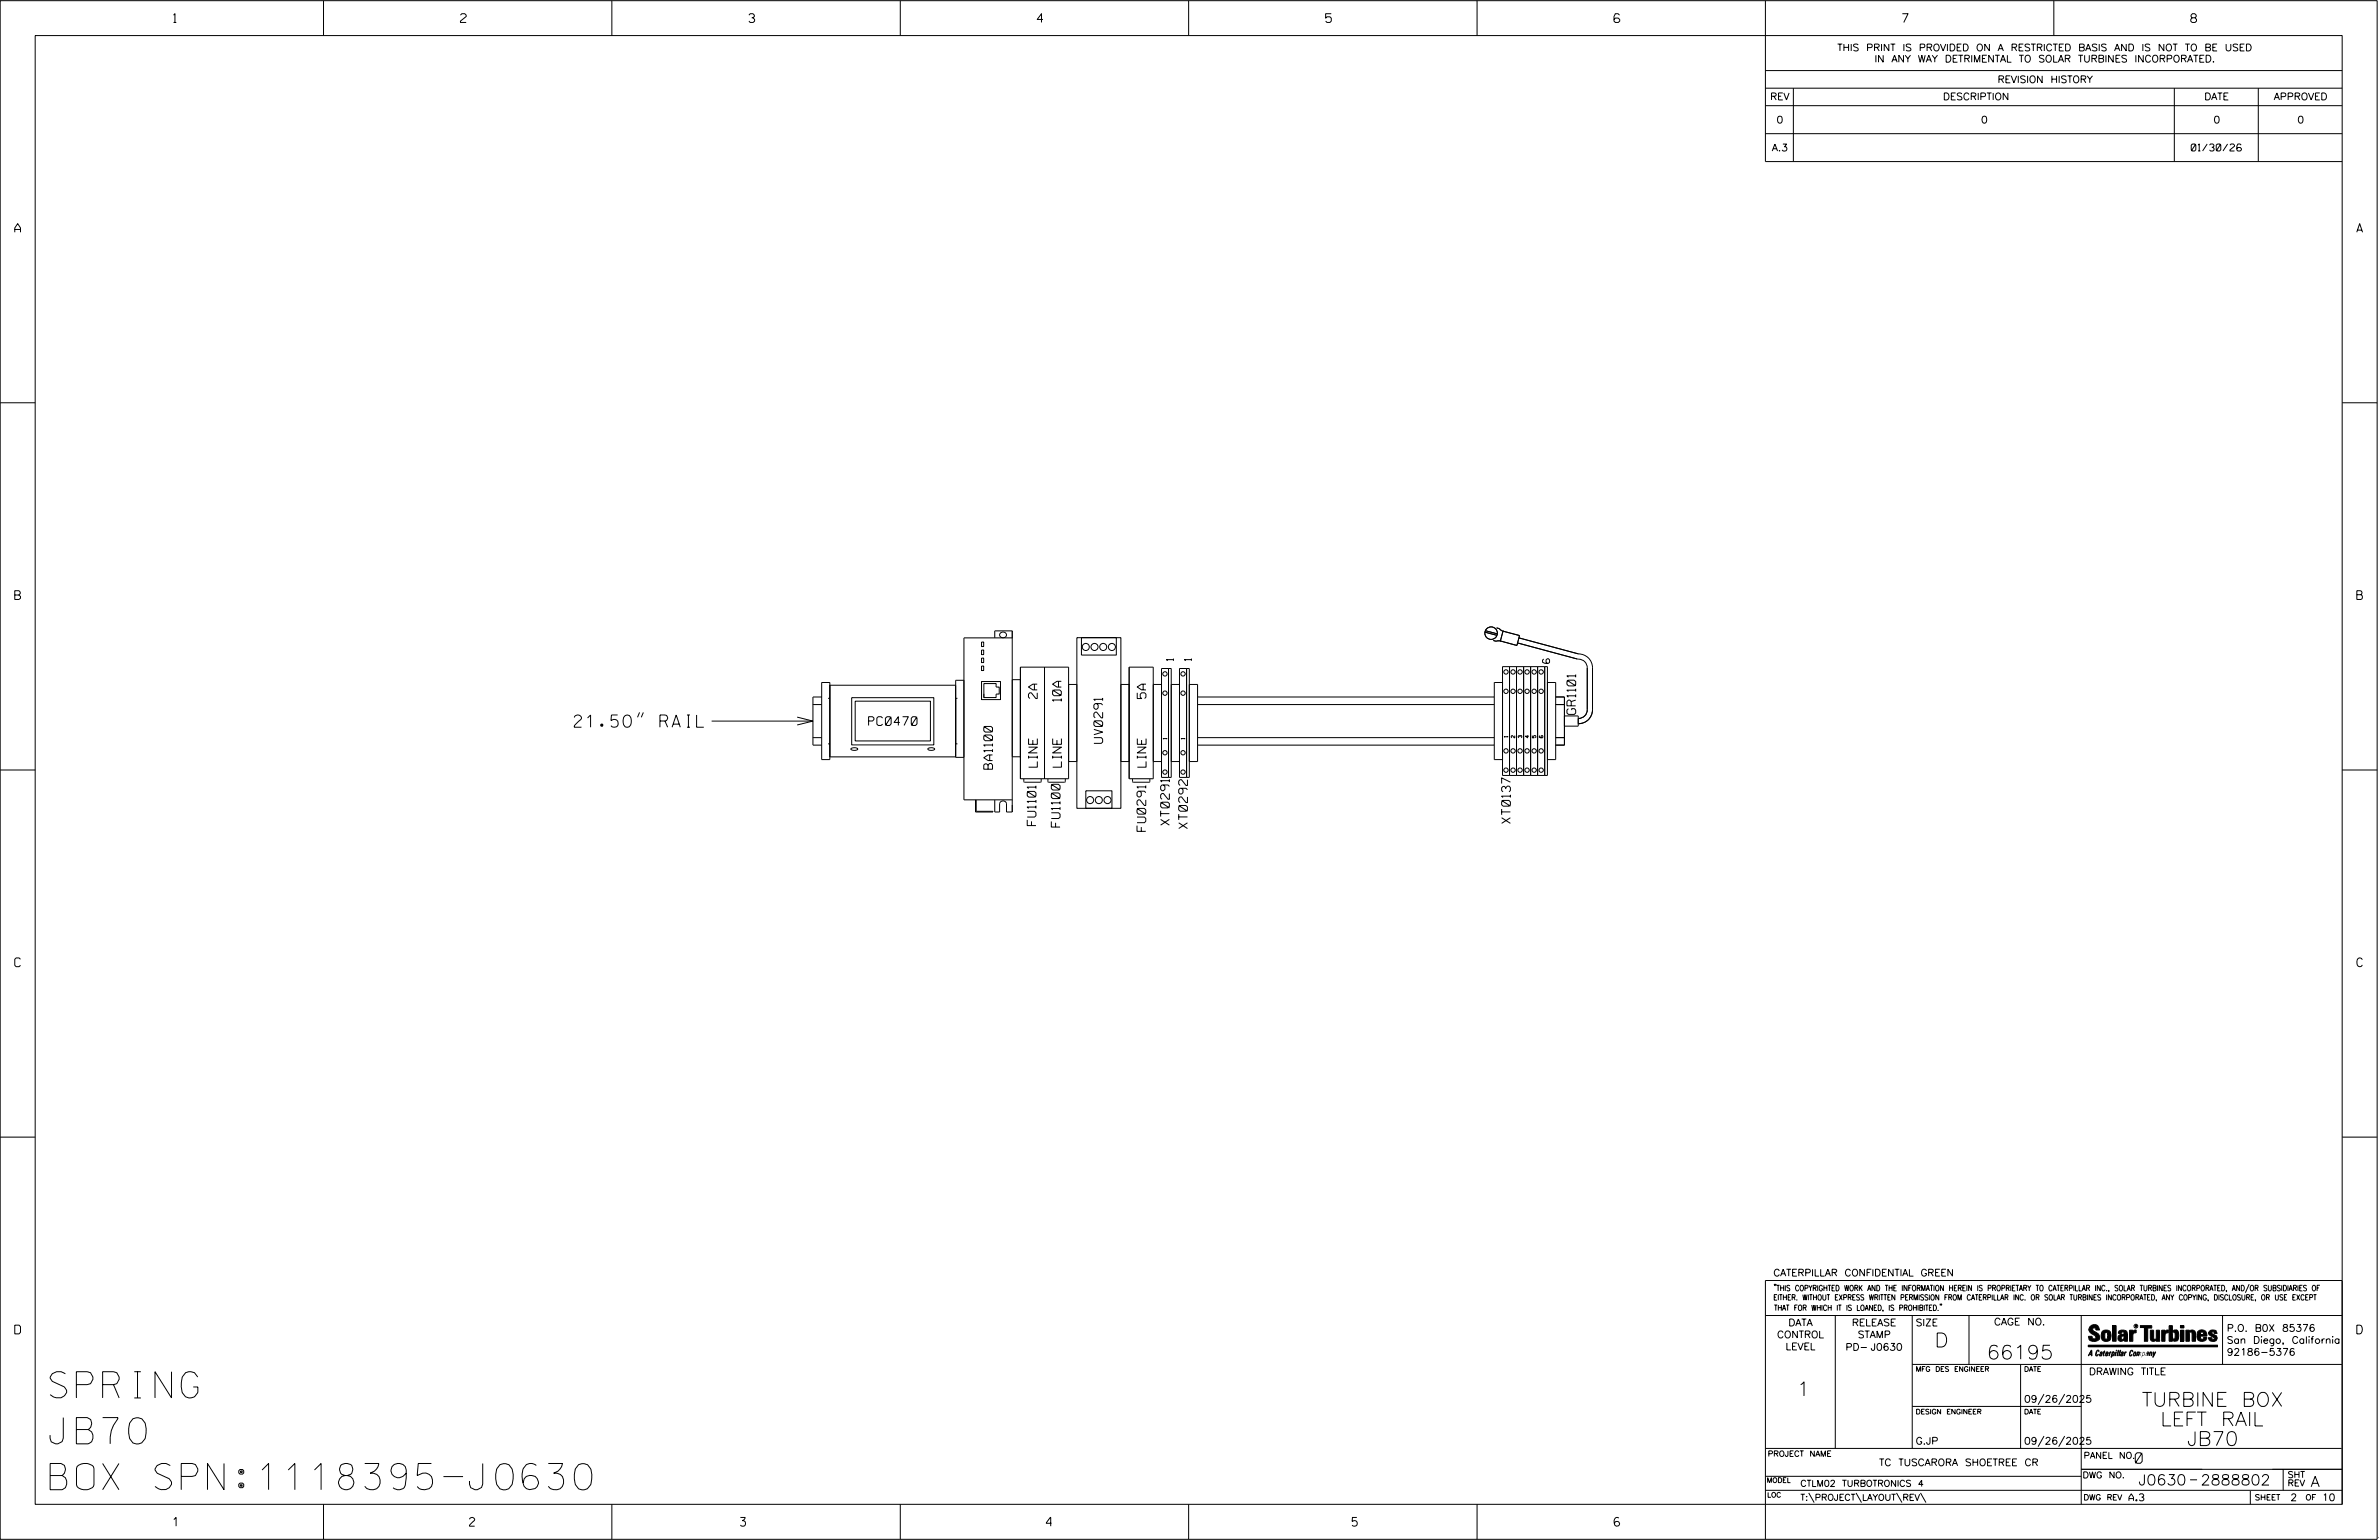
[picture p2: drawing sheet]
<svg xmlns="http://www.w3.org/2000/svg" width="864mm" height="559mm" viewBox="0 0 864 559" stroke-linecap="round" stroke-linejoin="round" font-family="sans-serif">
<defs><g id="words">
<g font-size="9.5">
<text x="18.2" y="507.2">SPRING</text>
<text x="18.2" y="523.9">JB70</text>
<text x="18.2" y="540.6">BOX SPN:1118395-J0630</text>
</g>
<g font-size="5.1">
<text x="702.3" y="488.8">D</text>
<text x="721.2" y="493.2">66195</text>
<text x="652.2" y="506.5">1</text>
<text x="777.5" y="510.3">TURBINE BOX</text>
<text x="784.3" y="517.4">LEFT RAIL</text>
<text x="793.9" y="524.5">JB70</text>
</g>
<text font-size="4.4" x="208.5" y="263.9">21.50&quot; RAIL</text>
<g font-size="3.8">
<text x="775.1" y="531">0</text>
<text x="776.3" y="538.9">J0630</text>
<text x="798.8" y="538.9">2888802</text>
<text x="838.8" y="539.5">A</text>
</g>
<g font-size="3.2">
<text x="63" y="8.2">1</text>
<text x="167.2" y="8.2">2</text>
<text x="271.8" y="8.2">3</text>
<text x="376.5" y="8.2">4</text>
<text x="481.2" y="8.2">5</text>
<text x="690.6" y="8.2">7</text>
<text x="795.3" y="8.2">8</text>
<text x="5.4" y="84.3">A</text>
<text x="855.5" y="84.3">A</text>
<text x="5.4" y="217.5">B</text>
<text x="855.6" y="217.5">B</text>
<text x="376.5" y="253.5" transform="rotate(-90 376.5 253.5)">2A</text>
<text x="385.3" y="254.5" transform="rotate(-90 385.3 254.5)">10A</text>
<text x="416" y="253.5" transform="rotate(-90 416 253.5)">5A</text>
<text x="315.3" y="263.2">PC0470</text>
<text x="572" y="259.2" transform="rotate(-90 572 259.2)">GR1101</text>
<text x="400.3" y="269.7" transform="rotate(-90 400.3 269.7)">UV0291</text>
<text x="360.3" y="279.1" transform="rotate(-90 360.3 279.1)">BA1100</text>
<text x="376.6" y="278.4" transform="rotate(-90 376.6 278.4)">LINE</text>
<text x="385.3" y="278.4" transform="rotate(-90 385.3 278.4)">LINE</text>
<text x="416" y="278.4" transform="rotate(-90 416 278.4)">LINE</text>
<text x="376.1" y="299.6" transform="rotate(-90 376.1 299.6)">FU1101</text>
<text x="424.5" y="299.4" transform="rotate(-90 424.5 299.4)">XT0291</text>
<text x="548.3" y="298.8" transform="rotate(-90 548.3 298.8)">XT0137</text>
<text x="384.8" y="300.1" transform="rotate(-90 384.8 300.1)">FU1100</text>
<text x="415.9" y="301.7" transform="rotate(-90 415.9 301.7)">FU0291</text>
<text x="431" y="300.6" transform="rotate(-90 431 300.6)">XT0292</text>
<text x="5.4" y="350.8">C</text>
<text x="855.6" y="350.8">C</text>
<text x="5.4" y="484">D</text>
<text x="855.6" y="484">D</text>
<text x="62.8" y="553.8">1</text>
<text x="170.4" y="553.8">2</text>
<text x="268.8" y="553.8">3</text>
<text x="379.8" y="553.8">4</text>
<text x="490.8" y="553.8">5</text>
<text x="585.9" y="553.8">6</text>
</g>
<g font-size="2.5">
<text x="666.9" y="18.5">THIS PRINT IS PROVIDED ON A RESTRICTED BASIS AND IS NOT TO BE USED</text>
<text x="680.5" y="22.6">IN ANY WAY DETRIMENTAL TO SOLAR TURBINES INCORPORATED.</text>
<text x="725.1" y="30">REVISION HISTORY</text>
<text x="642.6" y="36.3">REV</text>
<text x="705.3" y="36.3">DESCRIPTION</text>
<text x="800.2" y="36.3">DATE</text>
<text x="825.4" y="36.3">APPROVED</text>
<text x="644.9" y="44.7">0</text>
<text x="719.1" y="44.7">0</text>
<text x="803.5" y="44.7">0</text>
<text x="834" y="44.7">0</text>
<text x="643.2" y="54.8">A.3</text>
<text x="795.4" y="54.8">01/30/26</text>
<text x="426" y="239.8" transform="rotate(-90 426 239.8)">1</text>
<text x="432.5" y="239.8" transform="rotate(-90 432.5 239.8)">1</text>
<text x="643.8" y="463">CATERPILLAR CONFIDENTIAL GREEN</text>
<text x="645.1" y="485.5">CONTROL</text>
<text x="649.2" y="481.1">DATA</text>
<text x="672.3" y="481.1">RELEASE</text>
<text x="674.4" y="485.5">STAMP</text>
<text x="695.4" y="481.1">SIZE</text>
<text x="723.8" y="480.8">CAGE NO.</text>
<text x="808.4" y="483.1">P.O. B0X 85376</text>
<text x="648.2" y="489.8">LEVEL</text>
<text x="669.9" y="490">PD- J0630</text>
<text x="808.4" y="487.5">San Diego, California</text>
<text x="808.4" y="491.8">92186-5376</text>
<text x="758.3" y="498.9">DRAWING TITLE</text>
<text x="734.8" y="508.9">09/26/2025</text>
<text x="695.4" y="524.1">G.JP</text>
<text x="734.8" y="524.1">09/26/2025</text>
<text x="682.1" y="531.9">TC TUSCARORA SHOETREE CR</text>
<text x="772.8" y="544.6">A.3</text>
<text x="831.4" y="544.6">2</text>
<text x="842.9" y="544.6">10</text>
</g>
<g font-size="2.3">
<text x="756.4" y="529.2">PANEL NO.</text>
<text x="653.5" y="539.4">CTLM02 TURBOTRONICS 4</text>
<text x="756" y="536.3">DWG NO.</text>
<text x="830.4" y="539.3">REV</text>
<text x="830.4" y="536.2">SHT</text>
<text x="653.5" y="544.5">T:\PROJECT\LAYOUT\REV\</text>
</g>
<g font-size="2">
<text x="643.8" y="468.4">&quot;THIS COPYRIGHTED WORK AND THE INFORMATION HEREIN IS PROPRIETARY TO CATERPILLAR INC., SOLAR TURBINES INCORPORATED, AND/OR SUBSIDIARIES OF</text>
<text x="643.8" y="471.8">EITHER. WITHOUT EXPRESS WRITTEN PERMISSION FROM CATERPILLAR INC. OR SOLAR TURBINES INCORPORATED, ANY COPYING, DISCLOSURE, OR USE EXCEPT</text>
<text x="644" y="475.6">THAT FOR WHICH IT IS LOANED, IS PROHIBITED.&quot;</text>
<text x="641.7" y="528.5">PROJECT NAME</text>
<text x="756.3" y="544.3">DWG REV</text>
<text x="818.5" y="544.3">SHEET</text>
<text x="836.9" y="544.3">OF</text>
</g>
<g font-size="1.8">
<text x="695.4" y="497.6">MFG DES ENGINEER</text>
<text x="734.8" y="497.6">DATE</text>
<text x="695.4" y="513.1">DESIGN ENGINEER</text>
<text x="734.8" y="513.1">DATE</text>
<text x="641.3" y="538">MODEL</text>
<text x="641.5" y="543.3">LOC</text>
</g>
<g font-size="1.3">
<text x="423.5" y="268.2" transform="rotate(-90 423.5 268.2)">1</text>
<text x="430.1" y="268.2" transform="rotate(-90 430.1 268.2)">1</text>
<text x="547.3" y="267.5" transform="rotate(-90 547.3 267.5)">1</text>
<text x="549.9" y="267.7" transform="rotate(-90 549.9 267.7)">2</text>
<text x="552.4" y="267.7" transform="rotate(-90 552.4 267.7)">3</text>
<text x="555" y="267.7" transform="rotate(-90 555 267.7)">4</text>
<text x="557.5" y="267.7" transform="rotate(-90 557.5 267.7)">5</text>
</g>
<text font-size=".9" x="775.1" y="481.7">R</text>
</g></defs>
<g fill="none" stroke="#000" stroke-width=".36">
<path d="M.1 .2h862.8v558.4h-862.8zM12.8 12.9h837.4v533h-837.4zM117.4 .2v12.7M222.1 .2v12.7M326.8 .2v12.7M431.5 .2v12.7M536.2 .2v12.7M587.9 5.5l-.5-.5h-1l-.5 1v1.7l.5 .4h1l.6-.4v-.6l-.6-.5h-1l-.5 .5M640.9 .2v58.4h209.3M745.6 .2v12.7M640.9 25.6h209.3M640.9 32h209.3"/>
<path d="M640.9 38.3h209.3M651 32v26.6M789.3 32v26.6M819.8 32v26.6M640.9 48.5h209.3M.1 146.2h12.7M850.2 146.2h12.7M356.3 238.8h.8v1.6h-.8zM356.3 235.9h.8v1.6h-.8zM356.3 233h.8v1.6h-.8zM361.1 231.5v-2.6h6.4v65.7h-2.1v-2.9a1.27 1.27 0 0 0-1.3-1.1 1.27 1.27 0 0 0-1.2 1.1v2.9h-1.8v-4.4M363.1 229.8a1.14 1.14 0 0 1 1.9-.3 1.14 1.14 0 0 1-.5 1.9 1.1 1.1 0 0 1-1.3-.3 1.1 1.1 0 0 1-.1-1.3z"/>
<path d="M367.5 231.5h-17.6v58.7h17.6M390.9 231.4h16v61.9h-16zM392.6 231.4h12.6v6.3h-12.6zM539 229.4l4.4 1.1M539.2 228.8l4.4 1.2M542.1 232.4l1 .3h1.8M543.3 227.8l1 .3 .8 .7 .8 .3M545.6 229l6 1.6-.9 3.6-6-1.6zM550.9 233.3l21.6 5.8a3.3 3.3 0 0 1 3.7 3.2v15.2a3.2 3.2 0 0 1-3.3 3.2M551.4 231.5l21.6 5.8a5.1 5.1 0 0 1 5.1 5v15.2a5.1 5.1 0 0 1-5.2 5.1M560.4 239.1l-.4 .4v.8l.8 .4h1.3l.4-.4v-.8l-.4-.5h-.4l-.5 .5v.8l.5 .4M232.2 258.5l-.8 1.8"/>
<path d="M233.5 258.5l-.7 1.8M295.1 255.7h3.2M298.3 247.6h2.9v28h-2.9zM298.3 252.9h-3.2v17.5h3.2M300.6 253.4h.6M301.2 248.6h45.7M309.2 253.2h29.8v17.1h-29.8zM310.4 254.4h27.3v14.5h-27.3zM346.9 253.4h.7M349.9 246.8h-3v28h3M356.3 241.7h.8v1.6h-.8zM356.3 247.3h6.9v6.6h-6.9z"/>
<path d="M357.2 251.8v1.3h4.4v-1.3h1.1v-2.5h-1.1v-1.3h-4.4v5.1M367.5 246.6h2.9M370.4 242.1h17.5v40.5h-17.5zM379.2 242.1v40.5M387.9 248.4h3v27.9h-3M409.9 242.1h8.7v40.5h-8.7zM409.9 248.4h-3v27.9h3M418.6 248.4h3M424.2 242.6v39.5M425.2 248.4h3M430.7 242.6v39.5M431.7 248.4h3v27.9h-3"/>
<path d="M434.7 252.9h107.7M434.7 255.7h107.7M545.4 247.6h-3v28h3M548 241.9v39.5h13.7v-39.5h-16.3v39.5M550.5 241.9v39.5M553.1 241.9v39.5M555.6 241.9v39.5M558.2 241.9v39.5M560.7 241.9v39.5M561.7 247.6h3v28h-3M564.7 252.9h3.2v17.5h-3.2M564.7 255.7h3.2"/>
<path d="M567.9 259.8h5v3.7h-5M.1 279.4h12.7M258.3 261.7h36.8M289.4 260.2l5.7 1.5-5.7 1.4M295.1 267.7h3.2M300.6 269.9h.6M301.2 274.6h45.7M308.9 271.7l.6-.3a1.41 1.41 0 0 1 1.9 .5l-.6 .3a1.46 1.46 0 0 1-1.9-.5zM336.8 271.7l.6-.3a1.43 1.43 0 0 1 1.9 .5l-.6 .3a1.41 1.41 0 0 1-1.9-.5zM346.9 269.9h.7M367.5 274.6h2.9M418.6 276.3h3"/>
<path d="M425.2 276.3h3M434.7 270.4h107.7M434.7 267.7h107.7M559 266.9l-.2 .6 .4 .2h.7l.2-.6-.2-.2-.5 .2 .2 .6M564.7 267.7h3.2M850.2 279.4h12.7M354.4 290.2v4.2h6.1v.2h-6.4v-4.4M371.7 282.6v1l.2 .2h5.8l.3-.2v-1M380.4 282.6v1l.2 .2h5.8l.3-.2v-1M394.2 286.9h9.4v6.4h-9.4zM411.1 282.6v1l.3 .2h5.8l.2-.2v-1M421.6 282.1v-39.5h3.6v39.5"/>
<path d="M428.2 282.1v-39.5h3.5v39.5M.1 412.6h12.7M850.2 412.6h12.7M640.9 477.3h209.3M644.2 466.1l-.1 .4M644.7 466.1l-.2 .4M666.2 477.3v48.3M694.2 477.3v48.3M704.4 473.3l-.1 .4M704.8 473.3l-.1 .4M714.8 477.3v17.8M755.5 477.3v68.6"/>
<path d="M806.8 477.3v17.8M816.5 466l-1.4 3.1M850.2 464.6h-209.3v94M850.2 464.8v81.1M694.2 495.1h156M733.5 495.1v30.5M758.6 481.4a2.02 2.02 0 0 1 3.1-.1l.5 1.3h-1.3l-.2-.6-.4-.2-.6 .1-.1 .4 .4 .7a2.46 2.46 0 0 1 2.2 2.9 2.83 2.83 0 0 1-3.8 .3l-.3-1.3h1.3l.2 .7 .6 .3 .5-.2 .2-.5-.4-.6-1.9-1.2-.4-.9zM759.2 491.3h-.7l.7-1.2v1.9h.2l-.1-2.1-1.3 2.1 .5-.5h.7M761.3 490l.3-.2 .4 .3-.1 .3-.3-.4-.4 .3-.3 1.6h.4l.4-.5-.3 .6-.4 .1-.3-.4zM762.6 490.6l.5-.1-.1 1.4h-.9a.74 .74 0 0 1 .9-.8l-.3 .7-.5 .1 .2-.5 .6-.2v-.5l-.7 .2zM763 483.2a2.17 2.17 0 0 1 3.1 0l.3 1.4-.3 1.5a2.17 2.17 0 0 1-3.1 0l-.3-1.5zM763.6 490.5l.4-.4 .2 .6h-.3l-.3 .9 .2 .4-.3-.1z"/>
<path d="M764.1 483.7l.5-.4 .4 .3v2.2l-.4 .2-.5-.2zM764.6 491.1l.6 .2v-.7l-.4-.1-.4 .6-.1 .8h.6M764.6 491.1l-.1 .8h.4M764.6 482.6v.8M764.8 490.7l.4 .1v.3h-.6zM765 491.5l-.1 .4zM766 490.5l-.5 1.5zM766 490.8l.4-.3-.4 .4M766.9 481h1.3v5.7h-1.3zM767 490.8l.5 .1-.3 .8-.4 .2zM767.3 490.5h-.5l-.5 2M767.3 490.5a.8 .8 0 0 1 .2 1 .8 .8 0 0 1-.9 .4l-.1 .6"/>
<path d="M767.3 490.5l-.1 .2M768.1 490.5l-.4 1.5zM768.2 489.9h.3l-.1 .2h-.2zM769 489.9l-.5 2.1zM769.7 489.9l-.6 2.1zM770.1 491.4l.5-.3-.5 .8zM770.4 491.9h.1M770.6 491.1l.1-.4-.7 .2 .1-.3 .6-.1 .2 .3-.5 1.1M770.6 491.1a.74 .74 0 0 0-.8 .8h.6M771 484.8h-.7l-.3 .6 .4 .7 .5-.3 .1-2.4h-.8l-.1 .4h-1.2a1.71 1.71 0 0 1 1.8-1.3 1.71 1.71 0 0 1 1.6 1.4v2.8h-1.1l-.1-.6M771 484.2l-1.5 .1a1.41 1.41 0 0 0 0 2.4l.5 .1 1.1-.7M771.2 486.1h-.1"/>
<path d="M771.4 490.5l.1 .3 .4-.3-.9 1.5zM771.5 490.8h.1M773 482.7h1.2v.5l.5-.5 .7-.1v1h-.6l-.5 .4-.1 2.7h-1.2zM773.3 490.3l.6-.4 .4 .2-.1 .4-.3-.4a1.28 1.28 0 0 0-.5 1.8l.6-.4-.1 .4-.8 .1zM774.7 490.8l.5-.3a.88 .88 0 0 1 .2 .9 .88 .88 0 0 1-.7 .7l-.2-.2zM774.8 490.9h.5l-.3 1h-.3l-.2-.2zM775.2 490.5l-.1 .2M776.8 481h4.3v.9h-1.5v4.8h-1.3M776.8 490.6l-.8 .2v-.3l-.4 1.5 .8-1.3v1.3l.3-1.2M779.3 491.1h.4M779.6 490.5h.3l-.3 1.4M779.6 490.7h.2l-.1 .4"/>
<path d="M779.7 491.1l-.1 .4M779.7 491.1l-.4 .2M780.1 492l.4-1.5 .1 .3 .3-.3 .3 .2-.3 1.3v-1.3l-.7 1.3M780.6 482.7h1.2v2.7l.1 .4 .4 .3 .4-.7v-2.7h1.2l.1 4h-1.3v-.5l-1.1 .6-.7-.3-.3-.7zM781.6 492.5l1-2-.8 1.3-.2-1.3-.2 2M784.7 482.7h1.2v.5l.5-.5 .7-.1v1h-.5l-.6 .4-.1 2.7h-1.2zM787.4 481h1.2v2a1.4 1.4 0 0 1 2.2 .2l.1 1.4-.4 1.9-1.5 .1-.4-.5v-1l.5 .9 .5-.3v-2.1l-.5-.4-.5 .7v2.8h-1.2zM791.5 482.7h1.3v4h-1.3zM791.5 481h1.3v.9h-1.3zM793.5 482.7h1.3v.4l.7-.5 1.1 .2 .4 .6v3.3h-1.2l-.3-3.4-.7 .2v3.2h-1.3zM794.8 483.1h.1M797.7 483.2a1.92 1.92 0 0 1 2.4-.5 1.92 1.92 0 0 1 1 2.1h-2.3v.8l.6 .5 .5-.3v-.5h1.2a1.83 1.83 0 0 1-2.1 1.4 1.83 1.83 0 0 1-1.5-2.1z"/>
<path d="M798.8 484.2v.6M799.1 483.4h.6l.2 .8h-1.1zM804.6 482.9a1.84 1.84 0 0 0-2.9 .8 3.3 3.3 0 0 0 2.2 1.9l-.5 .5-.4-.3-.1-.4h-1.2l.1 .6a1.92 1.92 0 0 0 2.9 .4M804.9 483.8h-1.2l-.2-.6-.5 .1-.1 .3 .1 .3 1.8 .9M805.1 488.1h-47.1v.6h47.1M694.2 510.3h61.3M742 505.8l-2.2 3.9M749.5 505.8l-2.2 3.9M640.9 525.6h209.2M640.9 535.7h114.6M742 521.1l-2.2 3.8M749.5 521.1l-2.2 3.8"/>
<path d="M755.5 533.2h94.7M795 537h2.6M828.8 533.2v7.6M117.4 545.9v12.7M222.1 545.9v12.7M326.8 545.9v12.7M431.5 545.9v12.7M536.2 545.9v12.7M640.9 540.8h209.3M656.6 541.7l2 3.5M673.8 541.7l1.9 3.5M688.4 541.7l2 3.5"/>
<path d="M697.2 541.7l1.9 3.5M816.9 541v4.9M863.5 558h.1"/>
<circle cx="394.1" cy="234.8" r="1.29"/>
<circle cx="397.3" cy="234.8" r="1.29"/>
<circle cx="400.5" cy="234.8" r="1.29"/>
<circle cx="403.6" cy="234.8" r="1.29"/>
<circle cx="541.3" cy="229.7" r="2.27"/>
<circle cx="422.9" cy="251.5" r=".8"/>
<circle cx="422.9" cy="244.5" r=".79"/>
<circle cx="429.5" cy="251.5" r=".8"/>
<circle cx="429.5" cy="244.5" r=".79"/>
<circle cx="546.7" cy="243.8" r=".8"/>
<circle cx="546.7" cy="250.8" r=".79"/>
<circle cx="549.3" cy="243.8" r=".8"/>
<circle cx="549.3" cy="250.8" r=".79"/>
<circle cx="551.8" cy="243.8" r=".8"/>
<circle cx="551.8" cy="250.8" r=".79"/>
<circle cx="554.3" cy="243.8" r=".8"/>
<circle cx="554.3" cy="250.8" r=".79"/>
<circle cx="556.9" cy="243.8" r=".79"/>
<circle cx="556.9" cy="250.8" r=".79"/>
<circle cx="559.5" cy="243.8" r=".8"/>
<circle cx="559.5" cy="250.8" r=".79"/>
<circle cx="422.9" cy="273.1" r=".8"/>
<circle cx="429.5" cy="273.1" r=".8"/>
<circle cx="546.7" cy="279.5" r=".8"/>
<circle cx="546.7" cy="272.5" r=".79"/>
<circle cx="549.3" cy="279.5" r=".8"/>
<circle cx="549.3" cy="272.5" r=".79"/>
<circle cx="551.8" cy="279.5" r=".8"/>
<circle cx="551.8" cy="272.5" r=".79"/>
<circle cx="554.3" cy="279.5" r=".8"/>
<circle cx="554.3" cy="272.5" r=".79"/>
<circle cx="556.9" cy="279.5" r=".79"/>
<circle cx="556.9" cy="272.5" r=".79"/>
<circle cx="559.5" cy="279.5" r=".8"/>
<circle cx="559.5" cy="272.5" r=".79"/>
<circle cx="395.7" cy="290.3" r="1.28"/>
<circle cx="398.9" cy="290.3" r="1.28"/>
<circle cx="402" cy="290.3" r="1.28"/>
<circle cx="422.9" cy="280.2" r=".79"/>
<circle cx="429.5" cy="280.2" r=".79"/>
<circle cx="775.4" cy="481.2" r=".69"/>
</g>
<g fill="#000">
<path d="M768.1 490.5l-.4 1.5zM768.2 489.9h.3l-.1 .2h-.2zM769 489.9l-.5 2.1zM769.7 489.9l-.6 2.1zM791.5 481h1.3v.9h-1.3zM791.5 482.7h1.3v4h-1.3zM758 488.1h47.1v.6h-47.1z"/>
<path d="M759.2 489.9l-1.2 2.1 .5-.5h.7v.5h.2zM759.2 490.1v1.2h-.7z" fill-rule="evenodd"/>
<path d="M758.6 481.4a2.02 2.02 0 0 1 3.1-.1l.5 1.3h-1.3l-.2-.6-.4-.2-.6 .1-.1 .4 .4 .7a2.46 2.46 0 0 1 2.2 2.9 2.83 2.83 0 0 1-3.8 .3l-.3-1.3h1.3l.2 .7 .6 .3 .5-.2 .2-.5-.4-.6-1.9-1.2-.4-.9z" fill-rule="evenodd"/>
<path d="M761.3 490l.3-.2 .4 .3-.1 .3-.3-.4-.4 .3-.3 1.6h.4l.4-.5-.3 .6-.4 .1-.3-.4z" fill-rule="evenodd"/>
<path d="M762.6 490.6l.5-.1-.1 1.4h-.9a.74 .74 0 0 1 .9-.8l-.6 .3-.2 .5 .5-.1 .3-.6v-.5l-.7 .2z" fill-rule="evenodd"/>
<path d="M763.6 490.5l.4-.4 .2 .6h-.3l-.3 .9 .2 .4-.3-.1z" fill-rule="evenodd"/>
<path d="M764.8 490.5l.5 .3-.1 .5h-.6l.6-.2v-.3l-.4-.1-.3 1.2h.4l.3-.4-.6 .6-.3-.2v-.4z" fill-rule="evenodd"/>
<path d="M763 483.2a2.17 2.17 0 0 1 3.1 0l.3 1.4-.3 1.5a2.17 2.17 0 0 1-3.1 0l-.3-1.5zM764.1 483.7v2.1l.5 .2 .4-.2v-2.2l-.4-.3z" fill-rule="evenodd"/>
<path d="M766 490.5v.3l.4-.1-.4 .2-.5 1.1z" fill-rule="evenodd"/>
<path d="M766.8 490.5l-.5 2 .3-.6a.71 .71 0 0 0 .9-.5 .71 .71 0 0 0-.4-.9zM767 490.8l.5 .1-.3 .8-.4 .2z" fill-rule="evenodd"/>
<path d="M766.9 481h1.3v5.7h-1.3z" fill-rule="evenodd"/>
<path d="M770.1 490.6l.6-.1 .2 .3-.4 1.2-.5 .1-.2-.5 .3-.5h.5l-.7 .5v.3l.4-.1 .4-.9-.5-.2-.2 .2z" fill-rule="evenodd"/>
<path d="M769.4 482.8l-.5 1h1.2l.1-.4h.8v.8l-1.5 .1a1.41 1.41 0 0 0 0 2.4l.5 .1 1.1-.7 .1 .6h1.1v-2.8a1.79 1.79 0 0 0-2.4-1.2zM770.3 484.8h.7l-.1 1-.5 .3-.4-.7z" fill-rule="evenodd"/>
<path d="M771.4 490.5l.1 .3 .4-.3-.9 1.5z" fill-rule="evenodd"/>
<path d="M773 482.7h1.2v.5l.5-.5 .7-.1v1h-.6l-.5 .4-.1 2.7h-1.2z" fill-rule="evenodd"/>
<path d="M773.3 490.3l.6-.4 .4 .2-.1 .4-.3-.4a1.28 1.28 0 0 0-.5 1.8l.6-.4-.3 .5h-.6z" fill-rule="evenodd"/>
<path d="M774.7 490.8l-.2 1.1h.7a.96 .96 0 0 0 0-1.4zM774.8 490.9h.5l-.1 .6-.5 .4-.2-.2z" fill-rule="evenodd"/>
<path d="M776 490.5v.3l.4-.3 .2 .3 .7-.2-.3 1.4v-1.3l-.6 1.3v-1.3l-.8 1.3z" fill-rule="evenodd"/>
<path d="M776.8 481h4.3v.9h-1.5v4.8h-1.3v-4.8h-1.5z" fill-rule="evenodd"/>
<path d="M777.9 490.5l-.5 2 .3-.6a.71 .71 0 0 0 .9-.5 .71 .71 0 0 0-.4-.9zM778.1 490.8l.3-.1 .1 .4-.5 .8-.2-.5z" fill-rule="evenodd"/>
<path d="M779.3 490.6l.6-.1-.3 1.5-.7-.1a.67 .67 0 0 1 .8-.8l-.6 .3-.1 .5 .4-.1 .4-.9-.4-.2-.3 .2z" fill-rule="evenodd"/>
<path d="M780.5 490.5l.1 .3 .3-.3 .3 .2-.3 1.3v-1.3l-.8 1.3z" fill-rule="evenodd"/>
<path d="M780.6 482.7h1.2v2.7l.1 .4 .4 .3 .4-.7v-2.7h1.2l.1 4h-1.3v-.5l-1.1 .6-.7-.3-.3-.7z" fill-rule="evenodd"/>
<path d="M781.6 490.5l.2 1.3 .8-1.3-1.2 2z" fill-rule="evenodd"/>
<path d="M784.7 482.7h1.2v.5l.5-.5 .7-.1v1h-.5l-.6 .4-.1 2.7h-1.2z" fill-rule="evenodd"/>
<path d="M787.4 481h1.2v2a1.4 1.4 0 0 1 2.2 .2l.1 1.4-.4 1.9-1.5 .1-.4-.5v-1l.5 .9 .5-.3v-2.1l-.5-.4-.5 .7v2.8h-1.2z" fill-rule="evenodd"/>
<path d="M793.5 482.7h1.3v.4a1.29 1.29 0 0 1 2.2 .3v3.3h-1.2l-.3-3.4-.7 .2v3.2h-1.3z" fill-rule="evenodd"/>
<path d="M797.7 483.2a1.92 1.92 0 0 1 2.4-.5 1.92 1.92 0 0 1 1 2.1h-2.3v.8l.6 .5 .5-.3v-.5h1.2a1.83 1.83 0 0 1-2.1 1.4 1.83 1.83 0 0 1-1.5-2.1zM799.1 483.4l-.3 .8h1.1l-.2-.8z" fill-rule="evenodd"/>
<path d="M801.9 483.2a1.94 1.94 0 0 1 3 .1v.5h-1.2l-.2-.6-.5 .1-.1 .3 .1 .3 1.8 .9a1.2 1.2 0 0 1 .1 1.3 1.2 1.2 0 0 1-1.2 .7l-1.6-.4-.4-1h1.2l.1 .4 .4 .3 .5-.5a3.3 3.3 0 0 1-2.2-1.9z" fill-rule="evenodd"/>
<circle cx="761.4" cy="492" r=".07"/>
<circle cx="762.2" cy="485.1" r=".07"/>
<circle cx="769.3" cy="492" r=".07"/>
<circle cx="773.1" cy="486.7" r=".07"/>
<circle cx="791.5" cy="486.7" r=".07"/>
<circle cx="791.5" cy="481" r=".07"/>
<circle cx="794.8" cy="486.7" r=".07"/>
</g>
<use href="#words"/>
</svg>
